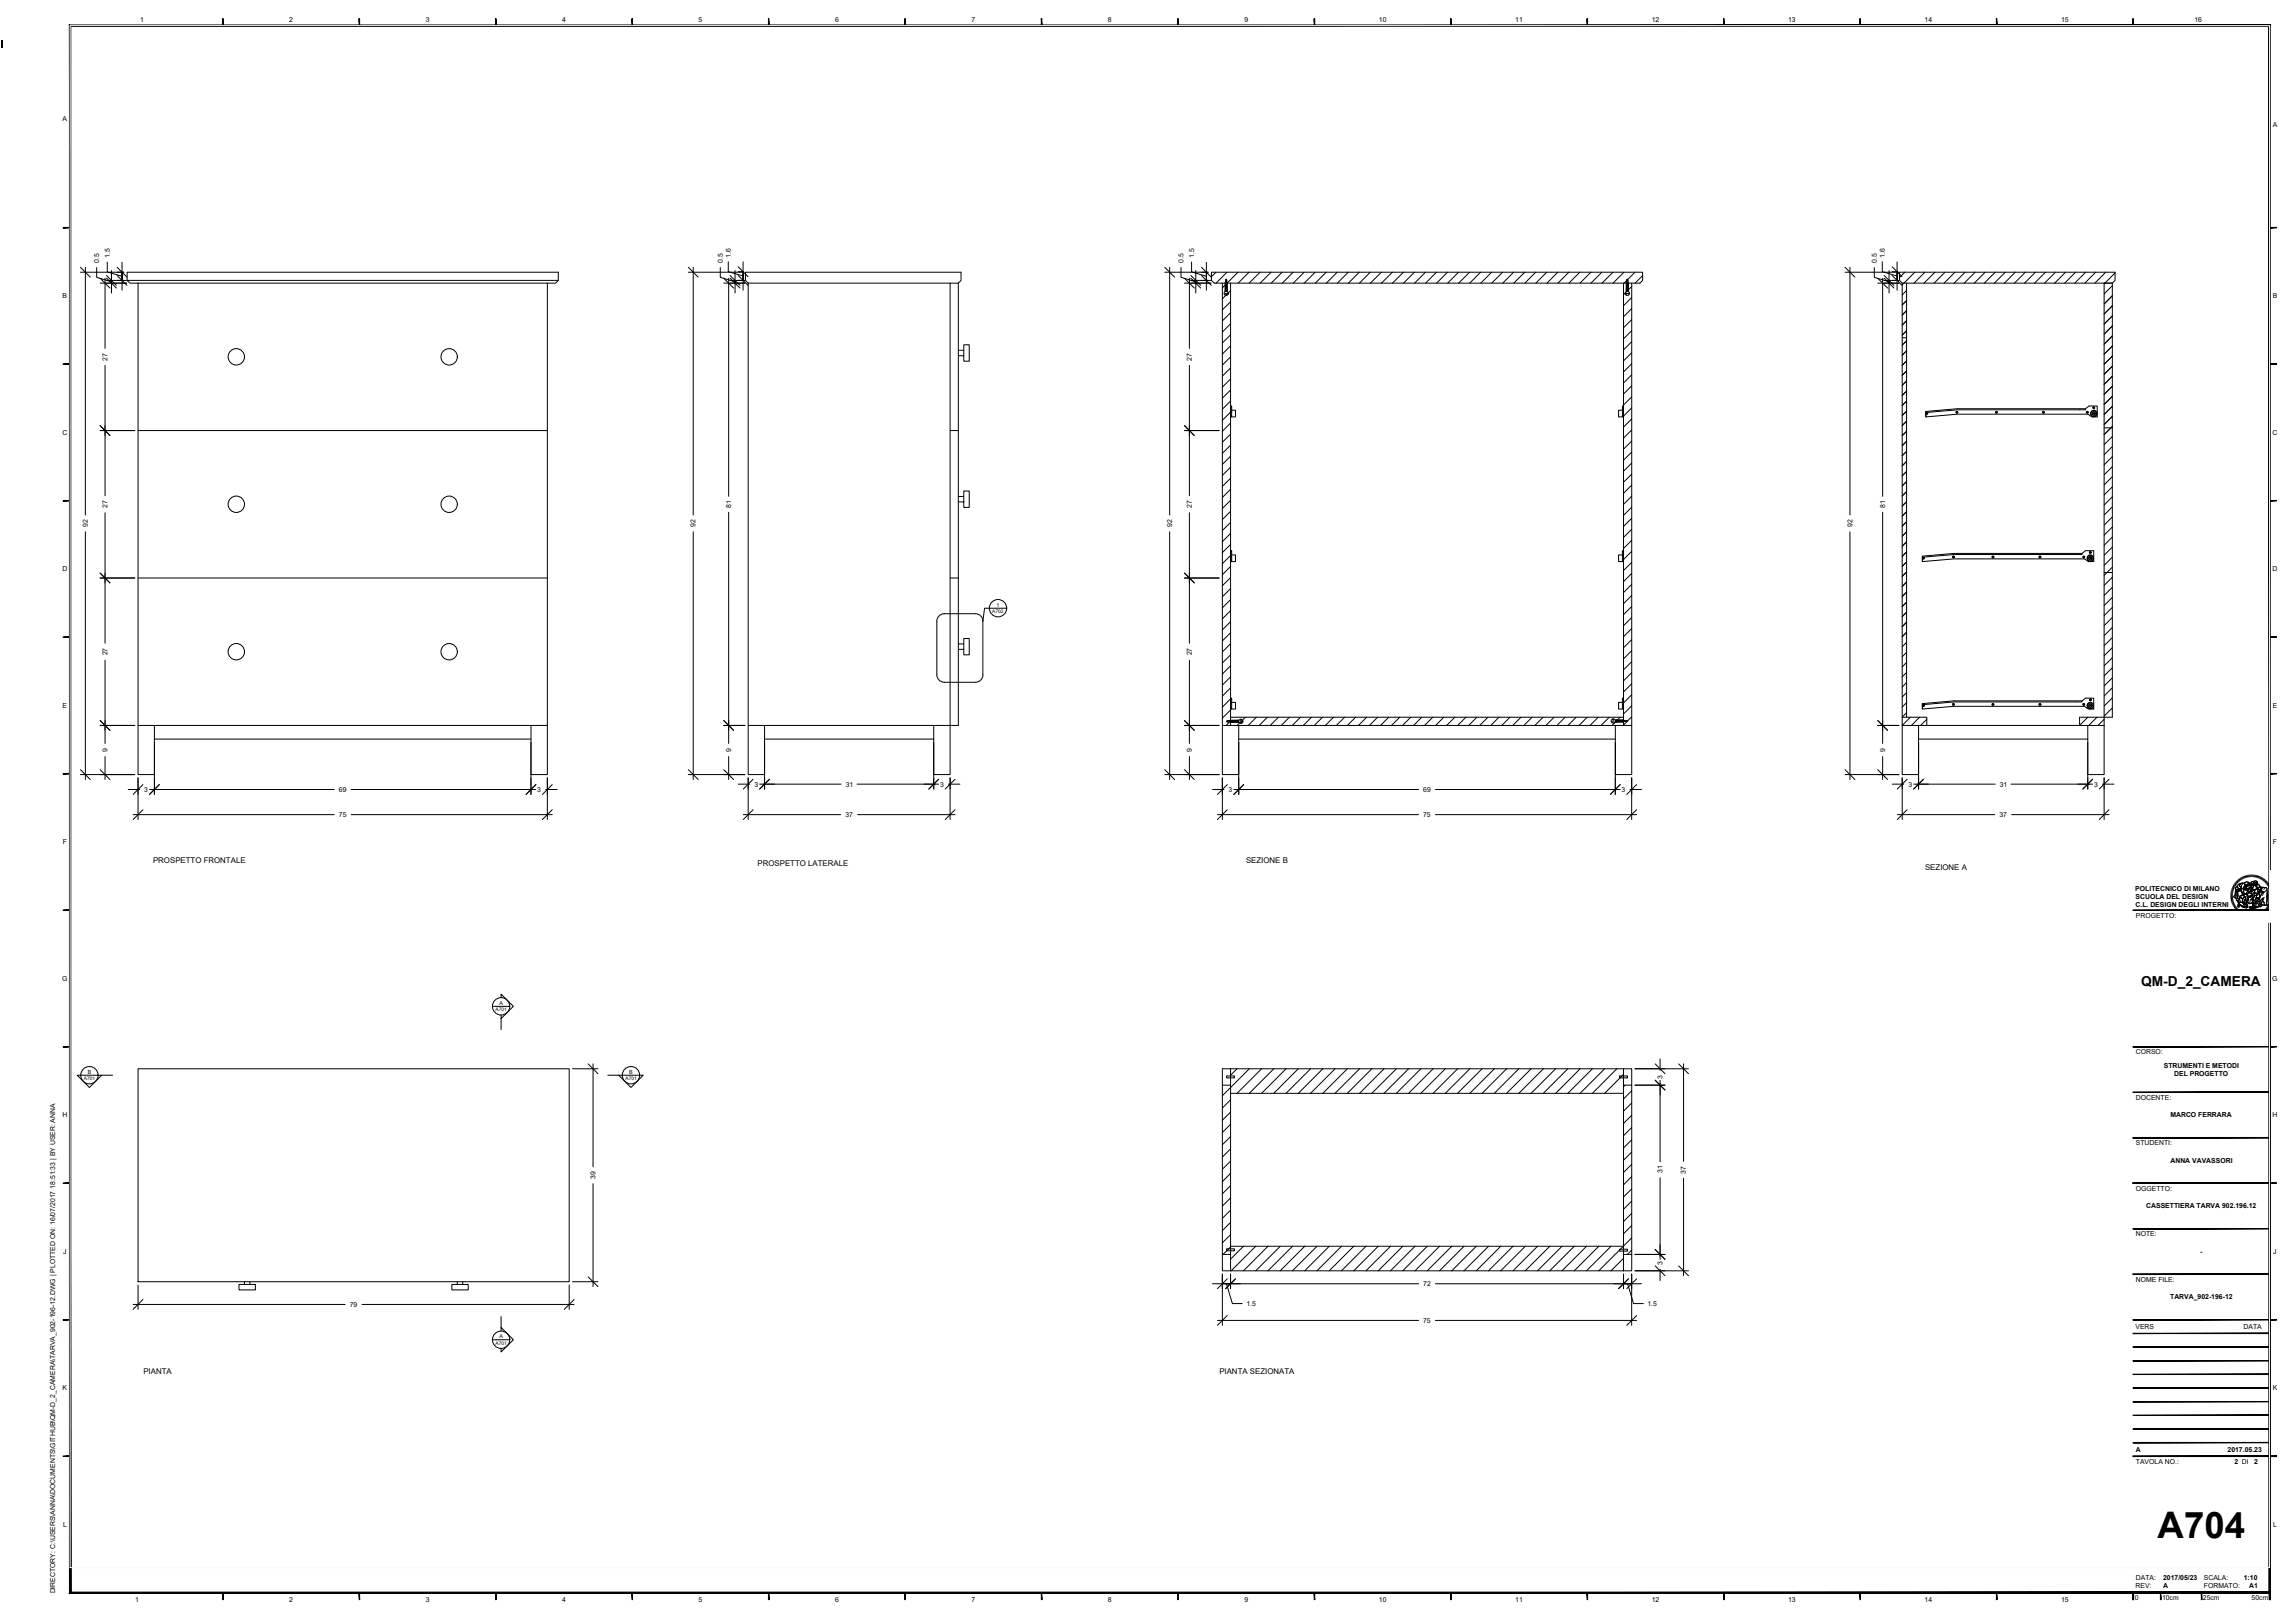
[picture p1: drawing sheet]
<svg xmlns="http://www.w3.org/2000/svg" width="841mm" height="594mm" viewBox="0 0 841 594" stroke-linecap="round" stroke-linejoin="round" font-family="sans-serif">
<defs><g id="words">
<text font-size="13.4" x="790.7" y="563.2">A704</text>
<text font-size="5" x="784.7" y="361.1">QM-D_2_CAMERA</text>
<g font-size="2.9">
<text x="56.1" y="316.2">PROSPETTO FRONTALE</text>
<text x="277.6" y="317.1">PROSPETTO LATERALE</text>
<text x="456.6" y="316.2">SEZIONE B</text>
<text x="705.5" y="318.7">SEZIONE A</text>
<text x="52.5" y="503.1">PIANTA</text>
<text x="446.8" y="503.1">PIANTA SEZIONATA</text>
</g>
<g font-size="2.5">
<text x="51.3" y="8.2">1</text>
<text x="106" y="8.2">2</text>
<text x="156" y="8.2">3</text>
<text x="206" y="8.2">4</text>
<text x="256" y="8.2">5</text>
<text x="306" y="8.2">6</text>
<text x="356" y="8.2">7</text>
<text x="406" y="8.2">8</text>
<text x="456" y="8.2">9</text>
<text x="505.3" y="8.2">10</text>
<text x="555.3" y="8.2">11</text>
<text x="605.3" y="8.2">12</text>
<text x="655.3" y="8.2">13</text>
<text x="705.3" y="8.2">14</text>
<text x="755.3" y="8.2">15</text>
<text x="804.2" y="8.2">16</text>
<text x="23" y="44.3">A</text>
<text x="832.8" y="46.6">A</text>
<text x="40.2" y="94.5" transform="rotate(-90 40.2 94.5)">1.5</text>
<text x="267.8" y="94.4" transform="rotate(-90 267.8 94.4)">1.6</text>
<text x="437.6" y="94.5" transform="rotate(-90 437.6 94.5)">1.5</text>
<text x="690.7" y="94.4" transform="rotate(-90 690.7 94.4)">1.6</text>
<text x="36.3" y="96.3" transform="rotate(-90 36.3 96.3)">0.5</text>
<text x="264.8" y="96.3" transform="rotate(-90 264.8 96.3)">0.5</text>
<text x="433.7" y="96.3" transform="rotate(-90 433.7 96.3)">0.5</text>
<text x="687.7" y="96.3" transform="rotate(-90 687.7 96.3)">0.5</text>
<text x="23" y="109.3">B</text>
<text x="832.8" y="109.3">B</text>
<text x="39.4" y="132.1" transform="rotate(-90 39.4 132.1)">27</text>
<text x="436.8" y="132.1" transform="rotate(-90 436.8 132.1)">27</text>
<text x="22.9" y="159.3">C</text>
<text x="832.8" y="159.3">C</text>
<text x="267.9" y="185.9" transform="rotate(-90 267.9 185.9)">81</text>
<text x="690.8" y="185.9" transform="rotate(-90 690.8 185.9)">81</text>
<text x="39.4" y="186.1" transform="rotate(-90 39.4 186.1)">27</text>
<text x="436.8" y="186.1" transform="rotate(-90 436.8 186.1)">27</text>
<text x="32.2" y="193.1" transform="rotate(-90 32.2 193.1)">92</text>
<text x="254.9" y="193.1" transform="rotate(-90 254.9 193.1)">92</text>
<text x="429.5" y="193.1" transform="rotate(-90 429.5 193.1)">92</text>
<text x="678.8" y="193.1" transform="rotate(-90 678.8 193.1)">92</text>
<text x="22.9" y="209.3">D</text>
<text x="832.8" y="209.3">D</text>
<text x="39.4" y="240.1" transform="rotate(-90 39.4 240.1)">27</text>
<text x="436.8" y="240.1" transform="rotate(-90 436.8 240.1)">27</text>
<text x="23" y="259.3">E</text>
<text x="832.8" y="259.3">E</text>
<text x="39.4" y="275.4" transform="rotate(-90 39.4 275.4)">9</text>
<text x="267.9" y="275.4" transform="rotate(-90 267.9 275.4)">9</text>
<text x="436.7" y="275.4" transform="rotate(-90 436.7 275.4)">9</text>
<text x="690.8" y="275.4" transform="rotate(-90 690.8 275.4)">9</text>
<text x="52.9" y="290.1">3</text>
<text x="124.2" y="290.1">69</text>
<text x="196.9" y="290.1">3</text>
<text x="276.5" y="288.1">3</text>
<text x="310" y="288.1">31</text>
<text x="344.5" y="288.1">3</text>
<text x="450.3" y="290.1">3</text>
<text x="521.6" y="290.1">69</text>
<text x="594.3" y="290.1">3</text>
<text x="699.4" y="288.1">3</text>
<text x="732.8" y="288.1">31</text>
<text x="767.4" y="288.1">3</text>
<text x="124.2" y="299.3">75</text>
<text x="309.8" y="299.3">37</text>
<text x="521.5" y="299.3">75</text>
<text x="732.7" y="299.3">37</text>
<text x="23" y="309.3">F</text>
<text x="832.9" y="309.3">F</text>
<text x="782.5" y="326.3">POLITECNICO DI MILANO</text>
<text x="782.6" y="329.3">SCUOLA DEL DESIGN</text>
<text x="782.6" y="332.4">C.L. DESIGN DEGLI INTERNI</text>
<text x="782.7" y="336.2">PROGETTO:</text>
<text x="22.8" y="359.3">G</text>
<text x="832.7" y="359.3">G</text>
<text x="782.7" y="386.2">CORSO:</text>
<text x="609.2" y="395.1" transform="rotate(-90 609.2 395.1)">3</text>
<text x="793" y="391.1">STRUMENTI E METODI</text>
<text x="796.7" y="394.1">DEL PROGETTO</text>
<text x="782.7" y="402.8">DOCENTE:</text>
<text x="22.9" y="409.3">H</text>
<text x="795.4" y="409.3">MARCO FERRARA</text>
<text x="832.8" y="409.3">H</text>
<text x="782.7" y="419.5">STUDENTI:</text>
<text x="795.4" y="425.9">ANNA VAVASSORI</text>
<text x="218.2" y="431.8" transform="rotate(-90 218.2 431.8)">39</text>
<text x="609.2" y="429.7" transform="rotate(-90 609.2 429.7)">31</text>
<text x="617.8" y="429.8" transform="rotate(-90 617.8 429.8)">37</text>
<text x="782.7" y="436.2">OGGETTO:</text>
<text x="786.5" y="442.6">CASSETTIERA TARVA 902.196.12</text>
<text x="782.7" y="452.8">NOTE:</text>
<text x="23.2" y="459.3">J</text>
<text x="806.2" y="459.3">-</text>
<text x="833.1" y="459.3">J</text>
<text x="609.2" y="463.1" transform="rotate(-90 609.2 463.1)">3</text>
<text x="521.6" y="471.1">72</text>
<text x="782.7" y="469.5">NOME FILE:</text>
<text x="128.2" y="478.6">79</text>
<text x="456.8" y="478.3">1.5</text>
<text x="603.7" y="478.3">1.5</text>
<text x="795.3" y="475.7">TARVA_902-196-12</text>
<text x="521.5" y="484.5">75</text>
<text x="782.6" y="486.8">VERS</text>
<text x="822.2" y="486.8">DATA</text>
<text x="23" y="509.3">K</text>
<text x="832.8" y="509.3">K</text>
<text x="782.7" y="531.8">A</text>
<text x="816.3" y="531.8">2017.05.23</text>
<text x="782.7" y="536.3">TAVOLA NO.:</text>
<text x="818.9" y="536.3">2 DI</text>
<text x="826" y="536.3">2</text>
<text x="23.1" y="559.3">L</text>
<text x="833" y="559.3">L</text>
<text x="782.6" y="581.7">REV:</text>
<text x="782.7" y="578.8">DATA:</text>
<text x="792.7" y="581.8">A</text>
<text x="792.7" y="578.7">2017/05/23</text>
<text x="807.6" y="578.8">SCALA:</text>
<text x="807.6" y="581.8">FORMATO:</text>
<text x="822.2" y="578.7">1:10</text>
<text x="824.2" y="581.8">A1</text>
<text x="20.2" y="583.6" transform="rotate(-90 20.2 583.6)">DIRECTORY: C:\USERS\ANNA\DOCUMENTS\GITHUB\QM-D_2_CAMERA\TARVA_902-196-12.DWG | PLOTTED ON: 16/07/2017 18:51:33 | BY USER: ANNA</text>
<text x="49.5" y="586.8">1</text>
<text x="106" y="586.8">2</text>
<text x="156" y="586.8">3</text>
<text x="206" y="586.8">4</text>
<text x="256" y="586.8">5</text>
<text x="306" y="586.8">6</text>
<text x="356" y="586.8">7</text>
<text x="406" y="586.8">8</text>
<text x="456" y="586.8">9</text>
<text x="505.3" y="586.8">10</text>
<text x="555.3" y="586.8">11</text>
<text x="605.3" y="586.8">12</text>
<text x="655.3" y="586.8">13</text>
<text x="705.3" y="586.8">14</text>
<text x="755.3" y="586.8">15</text>
<text x="782.3" y="585.9">0</text>
<text x="792.3" y="585.9">10cm</text>
<text x="807.3" y="585.9">25cm</text>
<text x="825.1" y="585.9">50cm</text>
</g>
<g font-size="2">
<text x="365.1" y="222.2">1</text>
<text x="183" y="368">A</text>
<text x="32.2" y="393.2">B</text>
<text x="230.6" y="393.2">B</text>
<text x="183" y="490.1">A</text>
</g>
<g font-size="1.8">
<text x="363.6" y="224.5">A702</text>
<text x="181.6" y="370.4">A701</text>
<text x="30.7" y="395.6">A701</text>
<text x="229.2" y="395.6">A701</text>
<text x="181.6" y="492.5">A701</text>
</g>
</g></defs>
<!-- layer: arredi -->
<g fill="none" stroke="#000" stroke-width=".37">
<path d="M46.6 102.7v-3h158v3l-1 1h-3M50.6 103.7h150v162M50.6 103.7v162h150M204.6 102.7h-158l1 1h3M274.2 103.7v162h77v-162h-3v180h-6v-18M274.2 103.7l-1-1v-3h79v3l-1 1M274.2 103.7h74M351.2 130.3h2v-4h2v6h-2v-2M351.2 128.3h2M50.6 157.7h150M348.2 157.7h3M351.2 183.8h2v-4h2v6h-2v-2"/>
<path d="M351.2 181.8h2M50.6 211.7h150M348.2 211.7h3M351.2 237.8h2v-4h2v6h-2v-2M351.2 235.8h2M50.6 265.7v18h6v-18M56.6 270.7h138M194.6 265.7v18h6v-18M274.2 265.7v18h6v-18M280.2 270.7h62M447.9 265.7v18h6v-18M453.9 270.7h138.1"/>
<path d="M592 265.7v18h6v-18M703.1 265.7v18h-6v-18h74v18h-6v-18M703.1 270.7h62M50.6 391.5h158v78h-158zM451 391.5h-3.1v6M594.9 391.5h3.1v6M447.9 459.5v6h3.1M598 459.5v6h-3.1M87.6 470.4h6v2h-6zM89.6 469.5v.9M91.6 469.5v.9M165.6 470.4h6v2h-6z"/>
<path d="M167.6 469.5v.9M169.6 469.5v.9"/>
<circle cx="86.6" cy="130.7" r="3"/>
<circle cx="164.6" cy="130.7" r="3"/>
<circle cx="86.6" cy="184.7" r="3"/>
<circle cx="164.6" cy="184.7" r="3"/>
<circle cx="86.6" cy="238.7" r="3"/>
<circle cx="164.6" cy="238.7" r="3"/>
</g>
<!-- layer: sezionato -->
<g fill="none" stroke="#000" stroke-width=".37">
<path d="M445.6 99.7l-1.7 1.6M449.6 99.7l-4 4M453.7 99.7l-5.8 5.7M457.7 99.7l-4 4M461.8 99.7l-4 4M465.8 99.7l-4 4M469.8 99.7l-4 4M473.9 99.7l-4 4M477.9 99.7l-4 4M482 99.7l-4 4M486 99.7l-4 4M490 99.7l-4 4"/>
<path d="M494.1 99.7l-4 4M498.1 99.7l-4 4M502.2 99.7l-4 4M506.2 99.7l-4 4M510.3 99.7l-4 4M514.3 99.7l-4 4M518.3 99.7l-4 4M522.4 99.7l-4 4M526.4 99.7l-4 4M530.5 99.7l-4 4M534.5 99.7l-4 4M538.5 99.7l-4 4"/>
<path d="M542.6 99.7l-4 4M546.6 99.7l-4 4M550.7 99.7l-4 4M554.7 99.7l-4 4M558.7 99.7l-4 4M562.8 99.7l-4 4M566.8 99.7l-4 4M570.9 99.7l-4 4M574.9 99.7l-4 4M578.9 99.7l-4 4M583 99.7l-4 4M587 99.7l-4 4"/>
<path d="M591.1 99.7l-4 4M595.1 99.7l-4 4M599.2 99.7l-4 4M698 99.7l-1.9 1.9M701.7 99.7l-4.6 4.6M705.4 99.7l-4 4M709.1 99.7l-4 4M712.8 99.7l-4 4M716.4 99.7l-4 4M720.1 99.7l-4 4M723.8 99.7l-4 4M727.5 99.7l-4 4"/>
<path d="M731.2 99.7l-4 4M734.9 99.7l-4.1 4M738.5 99.7l-4 4M742.2 99.7l-4 4M745.9 99.7l-4 4M749.6 99.7l-4 4M753.3 99.7l-4 4M756.9 99.7l-4 4M760.6 99.7l-4 4M764.3 99.7l-4 4M768 99.7l-4 4M771.7 99.7l-4 4"/>
<path d="M775.1 100l-4 4M451 106.5l-3.1 3M451 110.5l-3.1 3M451 114.6l-3.1 2.9M451 118.6l-3.1 3M598 104.9l-3.1 3M598 109l-3.1 3M598 113l-3.1 3M598 117.1l-3.1 3M602 100.9l-2.8 2.8M698.7 110.1l-1.6 1.6M698.7 113.8l-1.6 1.6"/>
<path d="M698.7 117.5l-1.6 1.6M698.7 106.4l-1.6 1.6M774.1 104.6l-3 3.1M774.1 108.3l-3 3M774.1 112l-3 3M774.1 115.7l-3 3M774.1 119.4l-3 3M451 122.6l-3.1 3M451 126.7l-3.1 3M451 130.7l-3.1 3M451 134.8l-3.1 2.9M451 138.8l-3.1 3"/>
<path d="M598 121.1l-3.1 3M598 125.2l-3.1 3M598 129.2l-3.1 3M598 133.2l-3.1 3M598 137.3l-3.1 3M697.1 123.7h1.6M698.7 121.1l-1.6 1.6M698.7 124.8l-1.6 1.6M698.7 128.5l-1.6 1.6M698.7 132.2l-1.6 1.6M698.7 135.9l-1.6 1.6M698.7 139.5l-1.6 1.6"/>
<path d="M774.1 123.1l-3 3M774.1 126.7l-3 3M774.1 130.4l-3 3M774.1 134.1l-3 3M774.1 137.8l-3 3M451 142.8l-3.1 3M451 146.9l-3.1 3M451 150.9l-3.1 3M451 155l-3.1 3M451 159l-3.1 3M598 141.3l-3.1 3M598 145.4l-3.1 3"/>
<path d="M598 149.4l-3.1 3M598 153.4l-3.1 3M598 157.5l-3.1 3M698.7 143.2l-1.6 1.6M698.7 146.9l-1.6 1.6M698.7 150.6l-1.6 1.6M698.7 154.3l-1.6 1.6M698.7 158l-1.6 1.6M774.1 141.5l-3 3M774.1 145.1l-3 3.1M774.1 148.8l-3 3M774.1 152.5l-3 3"/>
<path d="M774.1 156.2l-3 3M774.1 159.9l-3 3M451 163l-3.1 3M451 167.1l-3.1 3M451 171.1l-3.1 3M451 175.2l-3.1 3M451 179.2l-3.1 3M598 161.5l-3.1 3M598 165.6l-3.1 3M598 169.6l-3.1 3M598 173.6l-3.1 3M598 177.7l-3.1 3"/>
<path d="M698.7 161.6l-1.6 1.6M698.7 165.3l-1.6 1.6M698.7 169l-1.6 1.6M698.7 172.7l-1.6 1.6M698.7 176.4l-1.6 1.6M774.1 178.3l-3 3M774.1 163.6l-3 3M774.1 167.2l-3 3M774.1 170.9l-3 3M774.1 174.6l-3 3M451 183.2l-3.1 3M451 187.3l-3.1 3"/>
<path d="M451 191.3l-3.1 3M451 195.4l-3.1 3M451 199.4l-3.1 3M598 181.7l-3.1 3M598 185.8l-3.1 3M598 189.8l-3.1 3M598 193.9l-3.1 2.9M598 197.9l-3.1 3M698.7 180.1l-1.6 1.5M698.7 183.7l-1.6 1.6M698.7 187.4l-1.6 1.6M698.7 191.1l-1.6 1.6"/>
<path d="M698.7 194.8l-1.6 1.6M698.7 198.5l-1.6 1.6M774.1 182l-3 3M774.1 185.6l-3 3.1M774.1 189.3l-3 3M774.1 193l-3 3M774.1 196.7l-3 3M451 203.5l-3.1 3M451 207.5l-3.1 3M451 211.5l-3.1 3M451 215.6l-3.1 3M451 219.6l-3.1 3"/>
<path d="M598 201.9l-3.1 3M598 206l-3.1 3M598 210l-3.1 3M598 214.1l-3.1 3M598 218.1l-3.1 3M698.7 202.1l-1.6 1.6M698.7 205.8l-1.6 1.6M698.7 209.5l-1.6 1.6M698.7 213.2l-1.6 1.6M698.7 216.9l-1.6 1.6M774.1 218.8l-3 3M774.1 200.4l-3 3"/>
<path d="M774.1 204.1l-3 3M774.1 207.7l-3 3M774.1 211.4l-3 3M774.1 215.1l-3 3M451 223.7l-3.1 3M451 227.7l-3.1 3M451 231.7l-3.1 3M451 235.8l-3.1 3M451 239.8l-3.1 3M598 222.1l-3.1 3M598 226.2l-3.1 3M598 230.2l-3.1 3"/>
<path d="M598 234.3l-3.1 3M598 238.3l-3.1 3M698.7 220.6l-1.6 1.6M698.7 224.2l-1.6 1.6M698.7 227.9l-1.6 1.6M698.7 231.6l-1.6 1.6M698.7 235.3l-1.6 1.6M698.7 239l-1.6 1.6M774.1 222.5l-3 3M774.1 226.2l-3 2.9M774.1 229.8l-3 3M774.1 233.5l-3 3"/>
<path d="M774.1 237.2l-3 3M451 243.9l-3.1 3M451 247.9l-3.1 3M451 251.9l-3.1 3M451 256l-3.1 3M598 242.3l-3.1 3M598 246.4l-3.1 3M598 250.4l-3.1 3M598 254.5l-3.1 3M598 258.5l-3.1 3M698.7 242.6l-1.6 1.6M698.7 246.3l-1.6 1.6"/>
<path d="M698.7 250l-1.6 1.6M698.7 253.7l-1.6 1.6M698.7 257.4l-1.6 1.6M774.1 240.9l-3 3M774.1 244.6l-3 3M774.1 248.2l-3 3M774.1 251.9l-3 3M774.1 255.6l-3 3M774.1 259.3l-3 3M447.9 265.7h3.1M451 260l-3.1 3M451 264.1l-1.7 1.6"/>
<path d="M456.4 262.7l-3 3M460.4 262.7l-3 3M464.4 262.7l-3 3M468.5 262.7l-3 3M472.5 262.7l-3 3M476.6 262.7l-3 3M480.6 262.7l-3 3M484.6 262.7l-3 3M488.7 262.7l-3 3M492.7 262.7l-3 3M496.8 262.7l-3 3M500.8 262.7l-3 3"/>
<path d="M504.9 262.7l-3 3M508.9 262.7l-3 3M512.9 262.7l-3 3M517 262.7l-3 3M521 262.7l-3 3M525.1 262.7l-3 3M529.1 262.7l-3 3M533.1 262.7l-3 3M537.2 262.7l-3 3M541.2 262.7l-3 3M545.3 262.7l-3 3M549.3 262.7l-3 3"/>
<path d="M553.3 262.7l-2.9 3M557.4 262.7l-3 3M561.4 262.7l-3 3M565.5 262.7l-3 3M569.5 262.7l-3 3M573.5 262.7l-2.9 3M577.6 262.7l-3 3M581.6 262.7l-3 3M585.7 262.7l-3 3M589.7 262.7l-3 3M593.8 262.7l-3 3M598 262.5l-3.2 3.2"/>
<path d="M698.7 261.1l-1.6 1.6M700.1 262.7l-3 3M703.5 262.7l-3 3M706.1 263.5l-2.3 2.2M765.1 262.7l-3 3M768.5 262.7l-3 3M771.1 263.5l-2.3 2.2M453.3 391.5l-2.3 2.3M457.8 391.5l-9.9 9.8M462.3 391.5l-9 8.9M466.8 391.5l-9 8.9M471.3 391.5l-9 8.9"/>
<path d="M475.8 391.5l-9 8.9M480.3 391.5l-9 8.9M484.8 391.5l-9 8.9M489.3 391.5l-9 8.9M493.8 391.5l-9.1 8.9M498.2 391.5l-9 8.9M502.7 391.5l-9 8.9M507.2 391.5l-9 8.9M511.7 391.5l-9 8.9M516.2 391.5l-9 8.9M520.7 391.5l-9 8.9M525.2 391.5l-9 8.9"/>
<path d="M529.7 391.5l-9 8.9M534.2 391.5l-9 8.9M538.6 391.5l-9 8.9M543.1 391.5l-9 8.9M547.6 391.5l-9 8.9M552.1 391.5l-9 8.9M556.6 391.5l-9 8.9M561.1 391.5l-9 8.9M565.6 391.5l-9 8.9M570.1 391.5l-9 8.9M574.6 391.5l-9 8.9M579.1 391.5l-9 8.9"/>
<path d="M583.6 391.5l-9.1 8.9M588 391.5l-9 8.9M592.5 391.5l-9 8.9M594.9 393.5l-6.9 6.9M595.5 397.5l-.6 .5M598 399.5l-3.1 3M451 402.8l-3.1 3M451 407.3l-3.1 3M451 411.8l-3.1 3M451 416.3l-3.1 3M598 404l-3.1 3M598 408.5l-3.1 3"/>
<path d="M598 413l-3.1 3M598 417.5l-3.1 3M451 420.8l-3.1 3M451 425.3l-3.1 3M451 429.8l-3.1 3M451 434.3l-3.1 2.9M451 438.7l-3.1 3M598 422l-3.1 2.9M598 426.4l-3.1 3M598 430.9l-3.1 3M598 435.4l-3.1 3M598 439.9l-3.1 3"/>
<path d="M451 443.2l-3.1 3M451 447.7l-3.1 3M451 452.2l-3.1 3M451 456.7l-2.8 2.8M455.7 456.5l-4.7 4.7M460.2 456.5l-9 9M464.7 456.5l-9 9M469.2 456.5l-9 9M473.6 456.5l-9 9M478.1 456.5l-9 9M482.6 456.5l-9 9M487.1 456.5l-9 9"/>
<path d="M491.6 456.5l-9 9M496.1 456.5l-9 9M500.6 456.5l-9 9M505.1 456.5l-9 9M509.6 456.5l-9 9M514.1 456.5l-9 9M518.5 456.5l-8.9 9M523 456.5l-9 9M527.5 456.5l-9 9M532 456.5l-9 9M536.5 456.5l-9 9M541 456.5l-9 9"/>
<path d="M545.5 456.5l-9 9M550 456.5l-9 9M554.5 456.5l-9 9M559 456.5l-9 9M563.5 456.5l-9.1 9M567.9 456.5l-9 9M572.4 456.5l-9 9M576.9 456.5l-9 9M581.4 456.5l-9 9M585.9 456.5l-9 9M590.4 456.5l-9 9M594.9 456.5l-9 9"/>
<path d="M598 444.4l-3.1 3M598 448.9l-3.1 3M598 453.4l-3.1 3M598 457.9l-1.6 1.6M594.9 460.9l-4.5 4.6M594.9 465.4v.1"/>
</g>
<!-- layer: Struttura -->
<g fill="none" stroke="#000" stroke-width=".37">
<path d="M443.9 99.7h158.1v3l-1.1 1h-155.9l-1.1-1zM696.1 99.7h79v3l-1 1h-77l-1-1zM447.9 103.7v162M448.9 103.7v3.1M449.8 103.7v3.1M449.8 107.5l.3 .2M450.1 107.5h-1.2v.6M451 103.7v162h143.9M594.9 103.7v162h3.1v-162M595.9 103.7v3.1M596.8 103.7v3.1M596.8 107.5l.3 .2"/>
<path d="M597.1 107.5h-1.2v.6M697.1 103.7v162M698.7 103.7v159M771.1 156.7h3v-53h-3v162M774.1 156.7v53h-3M774.1 209.7v53h-12v3M451 262.7h143.9M451 263.8h3.1M451 264.6h3.1M454.7 263.4v1.2h.6M454.9 263.5l-.2 .3M591 263.3l.1 .3"/>
<path d="M591.1 263.3v1.2h-.5M591.8 263.7h3.1v.8h-3.1M697.1 262.7h9v3M451 397.5h-3.1v62h3.1M451 391.5h143.9v74h-143.9zM594.9 397.5h3.1v62h-3.1M451 400.4h143.9M451 456.5h143.9"/>
<circle cx="449.3" cy="107.5" r=".77"/>
<circle cx="596.4" cy="107.5" r=".77"/>
<circle cx="454.7" cy="264.2" r=".77"/>
<circle cx="591.2" cy="264.1" r=".77"/>
</g>
<!-- layer: giunzioni -->
<g fill="none" stroke="#000" stroke-width=".37">
<path d="M449.1 103.9h.1M449.1 106h.1M449.1 103.9v2.1M449.1 103.2l.5 .1M449.1 103.5l.5 .1M449.1 103.3l.5 .2M449.1 102.6l.5 .1M449.1 102.8l.5 .1M449.1 102.9l.5 .1M449.1 103l.5 .2M449.1 102.5l.5 .1M449.1 103.9l-.2-.2h.9l-.2 2.3"/>
<path d="M449.1 103.9l.1 .1M449.2 104.1v1.8M449.2 105.9l-.1 .1M449.2 103.7v-1.4h.3v1.4M449.2 105.9l.1 .1M449.2 106.3v.4M449.3 103.9h.1M449.3 106h.1M449.3 103.9l-.1 .1M449.3 103.9v2.1M449.5 106.3v.4M449.5 105.9l.1 .1"/>
<path d="M449.6 103.9l-.1 .1M449.6 106l.2 .3h-.9l.2-.3M596.1 103.9h.1M596.1 106h.1M596.1 103.9v2.1M596.1 103.2l.5 .1M596.1 103.5l.5 .1M596.1 103.3l.5 .2M596.1 102.6l.5 .1M596.1 102.8l.5 .1M596.1 102.9l.5 .1M596.1 103l.5 .2"/>
<path d="M596.1 102.5l.5 .1M596.1 103.9l.1 .1M596.1 103.9l-.2-.2h.9l-.2 2.3M596.2 105.9l-.1 .1M596.2 103.7v-1.4h.3v1.4M596.2 106.3v.4M596.3 103.9h.1M596.3 106h.1M596.4 103.9v2.1M596.4 103.9l.1 .1M596.5 104.1v1.8M596.5 106.3v.4"/>
<path d="M596.5 105.9l-.1 .1M596.5 105.9l.1 .1M596.6 103.9l-.1 .1M596.6 106l.2 .3h-.9l.2-.3M451 148.7h.4v4h-.4zM451.4 150.2h1.4v2.5h-1.4M594.5 148.7h.4v4h-.4zM594.5 150.2h-1.4v2.5h1.4M705.7 150.7l11.6-1h47l1.2-1h3v4h-2l-1.3-1h-47.9l-11.6 1zM705.7 150.7v2M764.3 149.7v.4h-47l-11.6 1M451 201.7h.4v4h-.4z"/>
<path d="M451.4 203.2h1.4v2.5h-1.4M594.5 201.7h.4v4h-.4zM594.5 203.2h-1.4v2.5h1.4M704.5 203.7l11.6-1h46.9l1.3-1h3v4h-2l-1.4-1h-47.8l-11.6 1zM704.5 203.7v2M763 202.7v.4h-46.9l-11.6 1M451 255.7h.4v4h-.4zM451.4 257.2h1.4v2.5h-1.4M594.5 255.7h.4v4h-.4zM594.5 257.2h-1.4v2.5h1.4M704.5 257.7l11.6-1h46.9l1.3-1h3v4h-2l-1.4-1h-47.8l-11.6 1zM704.5 257.7v2"/>
<path d="M763 256.7v.4h-46.9l-11.6 1M449.8 264l-.1 .4M450 264l-.1 .4M450.1 264l-.1 .4M450.3 264l-.2 .4M450.4 264l-.1 .4M450.6 264l-.2 .4M450.7 264l-.1 .4M450.9 264l-.2 .4M451 264.1h-1.5v.2h1.5M451.2 264.2h2.1M451.2 264.2h.1"/>
<path d="M451.2 264.4h.1M451.2 264.4h2.1M451.2 264h2.1M451.2 264l-.2-.2v.8l.2-.2M451.2 264h.1M451.3 264.1h1.9M451.3 264h1.9M451.3 264.1l-.1 .1M451.3 264.4h-.1M453.2 264.1l.1 .1M453.2 264.4h.1M453.3 264h-.1"/>
<path d="M453.3 264.2h.1M453.3 264.4h.1M453.3 264l.2-.2v.8l-.2-.2M453.5 264.1h.4M453.5 264.3h.4M591.9 264h.5M591.9 264.2h.5M592.6 264.1l.1 .1M592.6 264.1h.1M592.6 264.3h.1M592.6 263.8l2 .1M592.6 264.3h2.1"/>
<path d="M592.6 263.8l-.2-.1v.8l.2-.2M592.6 263.8l.1 .1M592.7 263.9h1.9M592.7 264.2h1.9M592.7 263.9l-.1 .2M592.7 264.2l-.1 .1M594.6 263.9v.3M594.6 264.2l.1 .1M594.7 264.1h.1M594.7 264.3h.1M594.7 263.8l.3-.1-.1 .8-.2-.2M594.9 263.9h1.5v.3h-1.5"/>
<path d="M595 263.8l.2 .5M595.2 263.8l.1 .5M595.3 263.8l.2 .5M595.5 263.8l.1 .5M595.6 263.8l.2 .5M595.8 263.8l.1 .5M595.9 263.8l.1 .5M596.1 263.8l.1 .5M449.6 394.1h2.7l.1 .5-2.8 .2zM452.4 394.2v.4M593.6 394.1h2.7l.1 .5-2.8 .2zM596.4 394.2v.4"/>
<path d="M449.6 457.4h2.7l.1 .6-2.8 .1zM452.4 457.6v.4M593.6 457.5h2.7l.1 .6-2.8 .1zM596.4 457.7v.4"/>
<circle cx="706.1" cy="151.4" r=".33"/>
<circle cx="706.1" cy="151.4" r=".28"/>
<circle cx="717.1" cy="151" r=".33"/>
<circle cx="717.1" cy="151" r=".28"/>
<circle cx="731.6" cy="151" r=".33"/>
<circle cx="731.6" cy="151" r=".28"/>
<circle cx="748.8" cy="151" r=".33"/>
<circle cx="764.9" cy="151" r=".33"/>
<circle cx="764.9" cy="151" r=".28"/>
<circle cx="767.3" cy="149.3" r=".33"/>
<circle cx="767.3" cy="149.3" r=".28"/>
<circle cx="767.3" cy="151.4" r="1.2"/>
<circle cx="767.3" cy="151.4" r="1.05"/>
<circle cx="767.3" cy="151.4" r=".64"/>
<circle cx="767.3" cy="151.4" r=".58"/>
<circle cx="767.3" cy="151.4" r=".19"/>
<circle cx="704.8" cy="204.4" r=".33"/>
<circle cx="704.8" cy="204.4" r=".28"/>
<circle cx="715.8" cy="204" r=".33"/>
<circle cx="715.8" cy="204" r=".28"/>
<circle cx="730.3" cy="204" r=".33"/>
<circle cx="730.3" cy="204" r=".28"/>
<circle cx="747.5" cy="204" r=".33"/>
<circle cx="747.5" cy="204" r=".28"/>
<circle cx="763.6" cy="204" r=".33"/>
<circle cx="763.6" cy="204" r=".28"/>
<circle cx="766" cy="202.3" r=".33"/>
<circle cx="766" cy="202.3" r=".28"/>
<circle cx="766" cy="204.4" r="1.2"/>
<circle cx="766" cy="204.4" r="1.05"/>
<circle cx="766" cy="204.4" r=".64"/>
<circle cx="766" cy="204.4" r=".58"/>
<circle cx="766" cy="204.4" r=".19"/>
<circle cx="704.8" cy="258.4" r=".33"/>
<circle cx="704.8" cy="258.4" r=".28"/>
<circle cx="715.8" cy="258" r=".33"/>
<circle cx="715.8" cy="258" r=".28"/>
<circle cx="730.3" cy="258" r=".33"/>
<circle cx="730.3" cy="258" r=".28"/>
<circle cx="747.5" cy="258" r=".33"/>
<circle cx="747.5" cy="258" r=".28"/>
<circle cx="763.6" cy="258" r=".33"/>
<circle cx="763.6" cy="258" r=".28"/>
<circle cx="766" cy="256.3" r=".33"/>
<circle cx="766" cy="256.3" r=".28"/>
<circle cx="766" cy="258.4" r="1.2"/>
<circle cx="766" cy="258.4" r="1.05"/>
<circle cx="766" cy="258.4" r=".64"/>
<circle cx="766" cy="258.4" r=".58"/>
<circle cx="766" cy="258.4" r=".19"/>
</g>
<!-- layer: G-ANNO-TTLB -->
<g fill="#000" stroke="#000" stroke-width=".37">
<path d="M.7 14.9l.1 2.5zM.7 14.9l.1 2.5z"/>
<path d="M25.4 9.1l.5 574v-573.5zM25.4 9.1l.5 574-.5 .5zM25.9 583.1l-.5 .5 806-.5zM25.4 583.6l806-.5 .5 .5zM831.4 9.6v573.5l.5 .5zM831.9 9.1v574.5l-.5-574zM25.9 9.6h805.5l.5-.5zM25.4 9.1h806.5l-806 .5z"/>
<path d="M81.6 6.9l.2 2.5zM81.6 6.9l.2 2.5z"/>
<path d="M131.6 6.9l.2 2.5zM131.6 6.9l.2 2.5z"/>
<path d="M181.6 6.9l.2 2.5zM181.6 6.9l.2 2.5z"/>
<path d="M231.6 6.9l.2 2.5zM231.6 6.9l.2 2.5z"/>
<path d="M281.6 6.9l.2 2.5zM281.6 6.9l.2 2.5z"/>
<path d="M331.6 6.9l.2 2.5zM331.6 6.9l.2 2.5z"/>
<path d="M381.6 6.9l.2 2.5zM381.6 6.9l.2 2.5z"/>
<path d="M431.6 6.9l.2 2.5zM431.6 6.9l.2 2.5z"/>
<path d="M481.6 6.9l.2 2.5zM481.6 6.9l.2 2.5z"/>
<path d="M531.6 6.9l.2 2.5zM531.6 6.9l.2 2.5z"/>
<path d="M581.6 6.9l.2 2.5zM581.6 6.9l.2 2.5z"/>
<path d="M631.6 6.9l.2 2.5zM631.6 6.9l.2 2.5z"/>
<path d="M681.6 6.9l.2 2.5zM681.6 6.9l.2 2.5z"/>
<path d="M731.6 6.9l.2 2.5zM731.6 6.9l.2 2.5z"/>
<path d="M781.6 6.9l.2 2.5zM781.6 6.9l.2 2.5z"/>
<path d="M23.2 83.5l2.5-.2zM23.2 83.3h2.5z"/>
<path d="M831.7 83.5l2.5-.2zM831.7 83.3h2.5z"/>
<path d="M23.2 133.5l2.5-.2zM23.2 133.3h2.5z"/>
<path d="M831.7 133.5l2.5-.2zM831.7 133.3h2.5z"/>
<path d="M23.2 183.5l2.5-.2zM23.2 183.3h2.5z"/>
<path d="M831.7 183.5l2.5-.2zM831.7 183.3h2.5z"/>
<path d="M23.2 233.5l2.5-.2zM23.2 233.3h2.5z"/>
<path d="M831.7 233.5l2.5-.2zM831.7 233.3h2.5z"/>
<path d="M23.2 283.5l2.5-.2zM23.2 283.3h2.5z"/>
<path d="M831.7 283.5l2.5-.2zM831.7 283.3h2.5z"/>
<path d="M23.2 333.5h2.5v-.2zM23.2 333.3h2.5l-2.5 .2z"/>
<path d="M781.7 333.5h50v-.2zM781.7 333.3h50l-50 .2z"/>
<path d="M831.7 333.5h2.5v-.2zM831.7 333.3h2.5l-2.5 .2z"/>
<path d="M23.2 383.5l2.5-.2zM23.2 383.3h2.5z"/>
<path d="M781.7 383.5l50-.2zM781.7 383.3h50z"/>
<path d="M831.7 383.5l2.5-.2zM831.7 383.3h2.5z"/>
<path d="M781.7 416.6h50zM781.7 416.8l50-.2z"/>
<path d="M781.7 400.1l50-.1zM781.7 400h50z"/>
<path d="M781.7 416.8l50-.2zM781.7 416.6h50z"/>
<path d="M23.2 433.5l2.5-.2zM23.2 433.3h2.5z"/>
<path d="M781.7 433.3h50zM781.7 433.5l50-.2z"/>
<path d="M781.7 433.3h50zM781.7 433.5l50-.2z"/>
<path d="M781.7 433.3h50zM781.7 433.5l50-.2z"/>
<path d="M781.7 433.3h50zM781.7 433.5l50-.2z"/>
<path d="M831.7 433.5l2.5-.2zM831.7 433.3h2.5z"/>
<path d="M781.7 450h50zM781.7 450.1l50-.1z"/>
<path d="M781.7 466.6h50zM781.7 466.8l50-.2z"/>
<path d="M781.7 466.6h50zM781.7 466.8l50-.2z"/>
<path d="M23.2 483.5l2.5-.2zM23.2 483.3h2.5z"/>
<path d="M781.7 498.3h50zM781.7 498.4l50-.1z"/>
<path d="M781.7 493.3h50zM781.7 493.4l50-.1z"/>
<path d="M781.7 488.3h50zM781.7 488.4l50-.1z"/>
<path d="M781.7 483.3h50zM781.7 483.5l50-.2z"/>
<path d="M831.7 483.5l2.5-.2zM831.7 483.3h2.5z"/>
<path d="M831.7 483.5l2.5-.2zM831.7 483.3h2.5z"/>
<path d="M781.7 518.3h50zM781.7 518.4l50-.1z"/>
<path d="M781.7 513.3h50zM781.7 513.4l50-.1z"/>
<path d="M781.7 508.3h50zM781.7 508.4l50-.1z"/>
<path d="M781.7 503.3h50zM781.7 503.4l50-.1z"/>
<path d="M23.2 533.5l2.5-.2zM23.2 533.3h2.5z"/>
<path d="M781.7 533.3h50zM781.7 533.5l50-.2z"/>
<path d="M781.7 533.3h50zM781.7 533.5l50-.2z"/>
<path d="M781.7 528.3h50zM781.7 528.4l50-.1z"/>
<path d="M781.7 523.3h50zM781.7 523.4l50-.1z"/>
<path d="M831.7 533.5l2.5-.2zM831.7 533.3h2.5z"/>
<path d="M831.7 533.5l2.5-.2zM831.7 533.3h2.5z"/>
<path d="M831.7 533.5l2.5-.2zM831.7 533.3h2.5z"/>
<path d="M831.7 533.5l2.5-.2zM831.7 533.3h2.5z"/>
<path d="M81.6 583.4l.2 2.5zM81.6 583.4l.2 2.5z"/>
<path d="M131.6 583.4l.2 2.5zM131.6 583.4l.2 2.5z"/>
<path d="M181.6 583.4l.2 2.5zM181.6 583.4l.2 2.5z"/>
<path d="M231.6 583.4l.2 2.5zM231.6 583.4l.2 2.5z"/>
<path d="M281.6 583.4l.2 2.5zM281.6 583.4l.2 2.5z"/>
<path d="M331.6 583.4l.2 2.5zM331.6 583.4l.2 2.5z"/>
<path d="M381.6 583.4l.2 2.5zM381.6 583.4l.2 2.5z"/>
<path d="M431.6 583.4l.2 2.5zM431.6 583.4l.2 2.5z"/>
<path d="M481.6 583.4l.2 2.5zM481.6 583.4l.2 2.5z"/>
<path d="M531.6 583.4l.2 2.5zM531.6 583.4l.2 2.5z"/>
<path d="M581.6 583.4l.2 2.5zM581.6 583.4l.2 2.5z"/>
<path d="M631.6 583.4l.2 2.5zM631.6 583.4l.2 2.5z"/>
<path d="M681.6 583.4l.2 2.5zM681.6 583.4l.2 2.5z"/>
<path d="M717.2 583.3h60zM717.2 583.5l60-.2z"/>
<path d="M731.6 583.4l.2 2.5zM731.6 583.4l.2 2.5z"/>
<path d="M781.7 583.4l.2 2.5zM781.7 583.4l.2 2.5z"/>
<path d="M781.6 583.4l.2 2.5zM781.6 583.4l.2 2.5z"/>
<path d="M791.7 583.4l.2 2.5zM791.7 583.4l.2 2.5z"/>
<path d="M806.7 583.4l.2 2.5zM806.7 583.4l.2 2.5z"/>
<path d="M831.5 583.4l.5 2.5v-2.5zM831.5 583.4l.5 2.5h-.5z"/>
</g>
<!-- layer: G-ANNO-LOGO -->
<g fill="none" stroke="#000" stroke-width=".37">
<path d="M817.5 328.1h.6M817.5 327.7h.7M817.5 327.3l.7 .1M817.5 327l.7 .1M817.6 326.6l.7 .2M817.7 326.3l.6 .1M817.8 325.9l.6 .2M817.9 325.6l.6 .2M818 325.3l.6 .2M818.1 324.9l.7 .3M818.1 328.4h-.6M818.2 328.7l-.7 .1"/>
<path d="M818.2 329l-.7 .1M818.3 329.3l-.7 .2M818.3 324.6l.6 .3M818.3 329.7l-.6 .1M818.4 330l-.7 .2M818.5 324.3l.6 .3M818.5 330.3l-.6 .2M818.6 330.6l-.6 .3M818.6 324l.6 .4M818.7 330.9l-.6 .3M818.8 323.7l.6 .4M818.9 331.2l-.6 .3"/>
<path d="M819 331.5l-.6 .3M819.1 323.4l.5 .4M819.2 331.8l-.6 .3M819.3 323.1l.5 .5M819.4 325.7l.6 .1a.84 .84 0 0 0 1.3-.2v.5a1.64 1.64 0 0 1-2-.3zM819.4 325.7v.4M819.4 332l-.6 .4M819.5 322.9l.5 .4M819.5 326.2l-.7 2.6 .4 .1M819.6 332.3l-.6 .4M819.7 324.6l.3-.1 .1 .8 1.1 .4-.5 .3-1-.2a.51 .51 0 0 1-.5-.4 .51 .51 0 0 1 .3-.6zM819.8 322.6l.4 .5"/>
<path d="M819.8 332.6l-.6 .4M819.8 326.2l.4 .1-.3 2.8a.43 .43 0 0 1-.6-.2 .43 .43 0 0 1 .1-.5l.1-1.5zM819.8 326.2l-.3 .5-.3 2.2 .7 .2M820 324.4l-.6 .6a.44 .44 0 0 0-.2 .5 .44 .44 0 0 0 .5 .3l1 .2 .6-.4M820 332.8l-.5 .5M820 322.4l.5 .5M820 329.8v.1a1.17 1.17 0 0 0 1.6 .6l.2-.2M820.1 324.2l.6-.6 1.3-.1a.81 .81 0 0 0-1 .3 .81 .81 0 0 0 .1 1.1h.2v.7l-1.1-.3-.3-.3zM820.2 330.2l.6 .3 1-.2 .4 1 .2-.2 .3 .4-.2-.5 .3 .4-.1-.5 .4 .2-.8-.7 .3-.8 .4 .2 .3 1a.79 .79 0 0 1 0 1 .79 .79 0 0 1-.9 .2l-1.6-.8-.6-.6zM820.2 330.2v.5l.8 .7 1.9 .9M820.2 333l-.5 .5M820.2 326.3l1.2-.1 .6 1.2-.1 .5-.4 .1a.51 .51 0 0 0-.7 .1 .51 .51 0 0 0 .1 .7l-.4 .5-.5-.4z"/>
<path d="M820.2 326.3l-.2 .6 .1 2.2M820.3 322.1l.4 .6M820.3 330.8l2 1.2a.82 .82 0 0 0 1.2-.6v.1a.71 .71 0 0 1-.1 1 .71 .71 0 0 1-1-.1l-1.1-.6a.39 .39 0 0 0-.5-.3 .39 .39 0 0 0-.2 .5l-.4 .2-.2-.4zM820.3 330.9l-.3 .9 .3 .4 .3-.2-.2-.1a.51 .51 0 0 1 .4-.4 .51 .51 0 0 1 .5 .3l1.1 .6a.71 .71 0 0 0 1 .1 .71 .71 0 0 0 .1-1M820.4 333.3l-.4 .5M820.5 329.3l-.2-.2a.48 .48 0 0 0-.7 .2 .48 .48 0 0 0 .2 .7l.2-.2a.66 .66 0 0 1 .7-.2 .66 .66 0 0 1 .5 .5M820.6 321.9l.4 .6M820.7 333.5l-.4 .5M820.7 329l.4-.3 .8 .6-.1 1a1.19 1.19 0 0 1-1.8-.5l.7-.2zM820.7 328.3l1.2-.4 .4 .1 .1-.4 .5-.1 .8 .6a.99 .99 0 0 1 .1 1.2 .99 .99 0 0 1-1.2 .4l.1-.2a.47 .47 0 0 0 .1-.8 .47 .47 0 0 0-.8 .2l-.2 .4-.7-.6a.29 .29 0 0 1-.4 0 .29 .29 0 0 1 0-.4zM820.9 321.7l.3 .6M820.9 333.7l-.4 .5"/>
<path d="M821 323.8a.87 .87 0 0 1 1.2-.3 .87 .87 0 0 1 .2 1.3l-.4 .7 .2 .6a1.1 1.1 0 0 0 .7 1.4l-.5 .1-.1 .4-.4-.1 .1-.5-.6-1.2-.1-1.3a.61 .61 0 0 1-.5-.4 .61 .61 0 0 1 .2-.7zM821.1 328.6l.7 .7M821.1 328.7l-.5 .4 .1 .5M821.2 321.5l.3 .6M821.2 333.9l-.4 .5M821.4 326.2h-2.1l-.3 1.5-.5 .7 .3 .3M821.5 334l-.4 .6M821.5 321.3l.3 .6M821.5 326.6l.2 1.4M821.7 323.8l-.4 1 .1 1.4 .7 1.8 .7-.6a2.04 2.04 0 0 1-.1-3.2l-.5-.7-1.6 .2-.6 .6-.1 .7 1.3 .6M821.8 334.2l-.4 .6M821.8 321.2l.3 .6"/>
<path d="M821.9 327.9l-.4 .1a.51 .51 0 0 0-.7 .1 .51 .51 0 0 0 .1 .7M822 323.5a.81 .81 0 0 0-1 .3 .81 .81 0 0 0 .1 1l.2 .1M822 334.4l-.3 .6M822.1 321l.3 .7M822.2 328.7l.1-.1a.46 .46 0 0 1 .6 .2 .46 .46 0 0 1-.2 .7l-.4 .9 .8 .7-.4-.2 .1 .5-.3-.4 .1 .5-.2-.4-.2 .2-.4-.8v-1zM822.2 324.9l1-.4-.1 .5-1.1 .5zM822.2 328.7l.1-.1a.47 .47 0 0 1 .6 .2 .47 .47 0 0 1-.2 .7l-.4 .9 .8 .7-.4-.2 .1 .5-.3-.4 .1 .5-.2-.4-.2 .3-.4-.9v-1zM822.3 325.4l.7-.3 .3 .2a.33 .33 0 0 0-.4 .2 .33 .33 0 0 0 .2 .4h-.6zM822.3 325.4l.2 .5 .6 .1M822.3 334.5l-.2 .6M822.4 323.6l.8-.6 .9 .2 .3 .4-.1 .3-.5-.2-.5 .4-.6-.2M822.5 320.9l.2 .6"/>
<path d="M822.6 323.3l1-.2 .6 .2 .3 .4h-.7l-.7 .4-.7-.5zM822.6 334.6l-.2 .6M822.7 323.9l.6 .2 .6-.5 .3 .3-.6 .8-1-.1zM822.8 320.8l.2 .6M822.9 327.5l.6 .3 .4 .6 .1 .6-.4 .4M823 334.7l-.3 .7M823 325.4h.9l-.2 .2a.39 .39 0 0 1-.6 .4 .39 .39 0 0 1-.1-.6zM823 329.8l.3 1a.79 .79 0 0 1 .1 .9 .79 .79 0 0 1-.9 .3M823 325.1l.3 .2M823.1 324.8l-1.1 .7M823.1 328.4l-.7 .2M823.1 320.7l.2 .6"/>
<path d="M823.2 324.5l-.3 .5M823.3 334.8l-.2 .7M823.4 325.4a.34 .34 0 0 0-.4 .3 .34 .34 0 0 0 .4 .3 .34 .34 0 0 0 .2-.5l.3-.1-.7 .1M823.4 328.5a.7 .7 0 0 1 .2 .9 .7 .7 0 0 1-1 .3M823.5 327.7l.6-.7 1 .3 .2 .6-1.4 .4 .6 .4 .4-.2 .5-.7-.3-.5-1.1-.3-.5 .7-.2-.1 .2-1.1 .3-.2 1.3 .2 .5-.4v-.3l.6 .2 .1 1-.2 .6 .1 .4-.9 1.3h-.4l.6 .2v.4l.1-.2-.2 .5a.97 .97 0 0 1-1.2 .8l-.7-.7 .5-1.6M823.5 320.6l.1 .7M823.5 327.4l.6-.4 1 .3a.34 .34 0 0 1 .3 .3 .34 .34 0 0 1-.4 .3l-.2 .1a.6 .6 0 0 1-.7 .5 .6 .6 0 0 1-.5-.6zM823.5 330.3l.8 .7M823.6 334.9l-.2 .7M823.7 324.4l.1 .1M823.8 324l.2 .1M823.8 326.3l-.4 .6-.1 .7"/>
<path d="M823.8 329.7v1M823.8 320.5l.2 .7M823.9 324.1h-.1M823.9 335l-.1 .6M823.9 328.3l1.2-.4-.2 .6-.4 .2zM823.9 329.1l-.7 1.4M824.2 324.2l.8-.2a.33 .33 0 0 1 0 .6 .33 .33 0 0 1-.5-.3zM824.2 320.5l.1 .7M824.2 323.9l-.6 .7h-1M824.2 335l-.1 .7M824.3 332.2l2-.4 1.2 .2-2.1 .6zM824.3 332.2l1.1 .4v.3l-1.1-.4z"/>
<path d="M824.3 325h1l.3 .9-.1 .4-.5-1.3a.41 .41 0 0 0-.6 .1 .41 .41 0 0 0 .2 .6v.1a.49 .49 0 0 1-.1 .7 .49 .49 0 0 1-.7-.2zM824.5 325l.7 .1 .2 .5a.63 .63 0 0 1-.1 .7 .63 .63 0 0 1-.7 .2zM824.5 320.4l.1 .7M824.5 335v.7M824.6 324l.1-.2a.52 .52 0 0 1 .5 0 .52 .52 0 0 1 .3 .5l-.3 .1M824.6 328.5l.1 .1M824.6 329.4l-.3 1.6 1-.2M824.6 323.8a.52 .52 0 0 1 .6 0 .52 .52 0 0 1 .3 .4l-.3 .2-.2-.4h-.4zM824.7 328.2h.1M824.7 328.4l.1 .1M824.8 325.2v.1M824.9 325.2l-.2 .1"/>
<path d="M824.9 335.1l-.1 .6M824.9 320.4v.7M825 324.2h-.8l.5 .3a.29 .29 0 0 0 .5 0 .29 .29 0 0 0-.2-.5v.3M825 329.3h.3l.2-.5 .4-.2-.4 1.3v-.4zM825 326.5v.7M825.1 328l-.2 .5-.4 .2-1.2-.7M825.1 325.1l.1 .4M825.2 335.1v.6M825.2 325.2l-.2-.2a.44 .44 0 0 0-.6 .1 .44 .44 0 0 0 .2 .7 .46 .46 0 0 1 0 .6 .46 .46 0 0 1-.6 0 .46 .46 0 0 1 0-.6l.2-.7 .7-.3 .6 .5 .2 .8-.3 .2-.2-.3M825.3 320.4l-.1 .7M825.3 325.6h-.2M825.3 325.4a.42 .42 0 0 1 0 .6 .42 .42 0 0 1-.6-.1h-.1"/>
<path d="M825.3 326.2l-.7 .3M825.4 332.6l2.1-.6-.1 .3-2 .6zM825.4 332.6v.3M825.5 324.3l.1-.1 .1 .4-.2 .8M825.5 328.8h.1M825.5 329.4l-.1 .5 .2-.2M825.5 335.1l.1 .6M825.5 323.8l.2 .4M825.6 325.8l.1-1.4-.6-.7a.45 .45 0 0 1-.2-.6 .45 .45 0 0 1 .6-.2 .31 .31 0 0 1 .5 .1 .31 .31 0 0 1-.2 .4v1l.3-.5 .2 .4 .5-.2-.1 .6 .3-.1 .3 .7-1.1 .7M825.6 320.4v.7M825.7 329.1l-.2 .3v-.2M825.7 326.8l-.2 1.4"/>
<path d="M825.7 326l.4 .3M825.8 330.8l.3 1-.3-.5-.3 .7zM825.8 328l-.4 .4v.4M825.8 335l.1 .7M825.9 328.6l-.4 .2-.2 .5h-.4l.6 .2M825.9 326.9l-.4 .9M826 320.5l-.1 .6M826 322.9l-.8 .1-.3 .6M826.1 323.9l.2 .3 .5-.1M826.1 322.8l.5-.2 .6 .5-.4 1.7 .3-1.1-.3-.6-.5 .2-.5 1.1-.1-.8zM826.1 322.8l.6-.1 .5 .5-.4 1.6 .3-1.1-.3-.6-.5 .2-.5 1.1-.1-.8zM826.2 335l.1 .7"/>
<path d="M826.2 326l.7-.4 .7 .1a.68 .68 0 0 1 .8 .6 .68 .68 0 0 1-.7 .8l-.3 .3-.5 .1-.7-.7zM826.2 323.6l.3 .1M826.2 328l.9-.1-1.1 2.1v.8l-.5 .7-.2-1zM826.3 328l-1 2.5 .2 1 .4-.7 .2 1.4-.3-.9-.4 1 .1-.8M826.3 323.3l.5-.2 .3 .6-.3 .4-.6 .1zM826.3 324.1h.1M826.3 327l-.2 .5 .1 .5 1-.2 .4-.6M826.3 320.5l-.1 .7M826.3 323.7h.1M826.4 324h.1M826.5 334.9l.1 .7M826.7 320.6l-.2 .6"/>
<path d="M826.7 323.8l.2 .1M826.8 323.8l-.1 .1M826.8 328.9l.7-.1-.5 1.4 .2 .7-.3 .2-.5-.2zM826.8 334.9l.2 .6M827 324.6l.3 .7M827 327.1h.1M827 320.7l-.1 .6M827.1 325.5l1.8-.5-.7 .9zM827.1 327.9l-1.1 2.1v.9M827.1 334.8l.2 .6M827.2 327.1h-.3M827.2 323.7l1.2 1.3h-.4a.61 .61 0 0 1-.7 .3 .61 .61 0 0 1-.4-.7z"/>
<path d="M827.2 323.7l.9 1M827.2 327.4h-.1M827.4 320.8l-.2 .6M827.4 334.7l.3 .6M827.4 332v.3l-2 .6-1.1-.4v-.3l1.1 .4 2-.6-1.1-.2-2 .4M827.5 328.9l-.5 2.2-.6-.2 .3-1.9M827.7 320.9l-.2 .6M827.7 327h.3v.8a.66 .66 0 0 1 0 .9 .66 .66 0 0 1-.8 .2h-.5l.4-1zM827.7 334.6l.3 .6M827.8 326.7l-.1 .4M827.8 325.8l.5 .4M827.8 324.5l.6 .5"/>
<path d="M827.9 328.8l-1.2 .2M827.9 330.2l-.1 .2 .3 .2M828 321l-.2 .6M828 334.4l.3 .6M828.1 327l-.3 2.2a1.83 1.83 0 0 0-.1 2.1l.2 .1M828.2 329.9l1.1-1-.8 2.6a.41 .41 0 0 1-.2 .6 .41 .41 0 0 1-.5-.2 .41 .41 0 0 1 .1-.5zM828.2 325.9a1.42 1.42 0 0 1 1.3-.9 1.42 1.42 0 0 1 1.3 .7l-.6 .7a1.08 1.08 0 0 1-1 .5 1.08 1.08 0 0 1-.9-.7M828.3 326.2l-1 1.3h-.4l-.6-.5v-.8l.5-.5 .6 .1-.1 1 .6-.4-.1-.6-1.1-.2-.5 .4v.5M828.3 334.3l.3 .6M828.3 327.7l.1 .6M828.4 321.1l-.3 .7M828.6 334.1l.3 .6"/>
<path d="M828.7 321.3l-.3 .6M828.8 326.9l-.9 .1M828.8 331.1l.6 .4M828.9 334l.4 .5M829 321.5l-.3 .6M829 325l-1.1 .1-.9 .4M829.2 333.8l.3 .5M829.2 329.9l.8 .9M829.2 326.9l-1 1.7-.4 1.7 1.5-1.4 .5-.1M829.3 325a.92 .92 0 0 0-.5 1.1 .92 .92 0 0 0 .9 .7M829.3 325l.5 .1a.74 .74 0 0 1 .9 .2 .74 .74 0 0 1 0 .9l.3 2.2-.3 2.3 .3 .8h-1.8a.54 .54 0 0 1-.8-.2 .54 .54 0 0 1 .4-.8l.5-1.6-1.5 1.3a5 5 0 0 1 1.7-3.3l.2-.1a.93 .93 0 0 1-1-.7 .93 .93 0 0 1 .6-1.1zM829.3 321.7l-.4 .5"/>
<path d="M829.3 328.9l-.8 2.6a.43 .43 0 0 1-.2 .6 .43 .43 0 0 1-.6-.3 .43 .43 0 0 1 .2-.5l.3-1.3M829.4 333.6l.4 .5M829.5 326.9l-.3 1.1M829.6 330.4l.1 .7 .5 .4M829.6 321.9l-.4 .5M829.7 333.4l.4 .5M829.8 325.4l-.2 .3M829.9 322.1l-.4 .5M829.9 333.2l.5 .5M830.1 332.9l.5 .5M830.2 322.3l-.5 .5M830.4 332.7l.5 .4"/>
<path d="M830.4 322.5l-.4 .5M830.6 332.4l.5 .5M830.6 327.1l.1 3.3M830.7 322.8l-.5 .5M830.7 326l.3 1.7-.3 2.9 .3 .9h-2.5M830.8 332.2l.5 .4M830.9 323.1l-.5 .4M831 331.9l.5 .4M831.1 331.6l.6 .4M831.1 323.3l-.5 .5M831.3 331.4l.6 .3M831.3 323.6l-.5 .4"/>
<path d="M831.4 331.1l.6 .3M831.6 323.9l-.6 .4M831.6 330.8l.6 .2M831.7 330.5l.6 .2M831.7 324.2l-.6 .4M831.8 330.2l.6 .2M831.9 329.8l.6 .2M831.9 324.5l-.6 .4M832 329.5l.6 .2M832 329.2l.7 .1M832.1 328.9l.6 .1M832.1 324.9l-.6 .2"/>
<path d="M832.1 328.6h.7M832.1 328.3h.7M832.2 325.2l-.6 .2M832.3 325.5l-.6 .2M832.4 325.9l-.6 .2M832.5 326.2l-.6 .2M832.6 326.5l-.6 .2M832.7 326.9l-.7 .1M832.7 327.3h-.6M832.8 327.6l-.7 .1M832.8 328h-.7"/>
</g>
<!-- layer: G-ANNO-TTLB -->
<g fill="#fff" stroke="#fff" stroke-width=".37">
<path d="M806.7 333.4l30.7 4.3-5.7-4.3zM806.7 333.4l30.7 4.3h-30.7z"/>
<path d="M831.7 318.9h5.7l-5.7 14.5zM837.4 318.9l-5.7 14.5 5.7 4.3z"/>
</g>
<path d="M806.7 333.4h25v-14.5h5.7v18.8h-30.7z" fill="none" stroke="#fff" stroke-width=".37"/>
<!-- layer: riquadro -->
<path d="M25.7 9.4h806v564.8h-806z" fill="none" stroke="#f8f8f8" stroke-width=".37"/>
<!-- layer: Linee e simboli -->
<g fill="none" stroke="#000" stroke-width=".37">
<path d="M29.5 99.7h15.9M31.3 97.9v90.7M35.4 98v3.6l5.5 1.6M39.3 96v3.6l5.4 1.6M40.9 99.1v3.6M44.7 96.1v3.6M252.2 99.7h19.8M254 97.9v90.7M263.9 98v3.6l5.5 1.6M266.9 95.9v3.6l5.4 1.6M269.4 99.1v3.6M270.5 99.5h1.5"/>
<path d="M272.3 95.9v3.6M426.8 99.7h16M428.6 97.9v90.7M432.8 98v3.6l5.4 1.6M436.7 96v3.6l5.4 1.6M438.2 99.1v3.6M442.1 96.1v3.6M676.1 99.7h19.8M677.9 97.9v90.7M686.8 98v3.6l5.5 1.6M689.8 95.9v3.6l5.4 1.6M692.3 99.1v3.6"/>
<path d="M693.4 99.5h1.5M695.2 95.9v3.6M36.7 103.7h9.7M38.5 101.9v25.7M39 102.7h7.4M40.9 103.7v-1v1M40.9 103.7v3.6M44.7 102.7v-3v3M44.7 102.7v3.6M265.2 103.7h7.8M267 101.9v79.9M267.6 102.7h5.4"/>
<path d="M269.4 102.7v1v-1M269.4 103.7v3.6M272.3 102.7v-3.2v3.2M272.3 102.7v3.6M434.1 103.7h9.6M435.9 101.9v25.7M436.4 102.7h7.3M438.2 103.7v-1v1M438.2 103.7v3.6M442.1 102.7v-3v3M442.1 102.7v3.6M688.1 103.7h7.8"/>
<path d="M689.9 101.9v79.9M690.5 102.7h5.4M692.3 102.7v1v-1M692.3 103.7v3.6M695.2 102.7v-3.2v3.2M695.2 102.7v3.6M38.5 133.8v47.8M435.9 133.8v47.8M36.7 157.7h12.7M434.1 157.7h12.7M31.3 194.8v90.7M38.5 187.8v47.8"/>
<path d="M254 194.8v90.7M267 187.6v84.7M428.6 194.8v90.7M435.9 187.8v47.8M677.9 194.8v90.7M689.9 187.6v84.7M36.7 211.7h12.7M434.1 211.7h12.7M346 224.8h11.5M346 224.8l-1.7 .6-.7 .9-.3 1.2v19.7l.3 1.2 1.2 1.2 1.2 .3h11.5l1.2-.3 .9-.7 .6-1.7M357.5 224.8l1.2 .3 .9 .7 .6 1.7M368.9 222.8h-8.1l-.6 4.7v19.7"/>
<path d="M38.5 241.8v30.5M435.9 241.8v30.5M36.7 265.7h12.7M38.5 277.1v8.4M56.6 271.9v19.1M194.6 271.9v19.1M265.2 265.7h7.8M267 277.1v8.4M280.2 271.9v17.1M342.2 271.9v17.1M434.1 265.7h12.7M435.9 277.1v8.4"/>
<path d="M453.9 271.9v19.1M591.9 271.9v19.1M688.1 265.7h7.8M689.9 277.1v8.4M703.1 271.9v17.1M765.1 271.9v17.1M29.5 283.7h19.9M47 289.2h4.2M48.8 298.4h73.7M50.6 284.9v15.3M54.8 289.2h67.7M128.7 289.2h67.7"/>
<path d="M128.7 298.4h73.7M200 289.2h4.2M200.6 284.9v15.3M252.2 283.7h20.8M270.6 287.2h4.2M272.4 298.4h35.7M274.2 284.9v15.3M278.4 287.2h29.9M314.1 287.2h29.9M314.3 298.4h35.7M347.6 287.2h4.2M348.2 284.9v15.3"/>
<path d="M426.8 283.7h20M444.3 289.2h4.3M446.1 298.4h73.8M447.9 284.9v15.3M452.1 289.2h67.7M526 298.4h73.7M526 289.2h67.7M597.3 289.2h4.2M597.9 284.9v15.3M676.1 283.7h19.8M693.5 287.2h4.2M695.3 298.4h35.7"/>
<path d="M697.1 284.9v15.3M701.3 287.2h29.9M737 287.2h29.9M737.2 298.4h35.7M770.5 287.2h4.2M771.1 284.9v15.3M180.5 368.6h6.3M183.6 365.4v-1.3l4.5 4.5-4.5 4.5v-1.3M183.6 373.1v4M37.3 393.8h-9l4.5 4.5 4.5-4.5h4M209.8 391.5h9.3M217.3 389.7v37.7"/>
<path d="M222.7 393.8h4M226.7 393.8h9l-4.5 4.5zM599.1 391.5h19.7M599.1 397.5h11.1M608.4 387.8v4.3M608.4 395.6v29.9M617 389.7v35.7M217.3 433.5v37.8M608.4 431.4v29.8M617 431.5v35.8M599.1 459.5h11.1M48.8 477.8h77.7"/>
<path d="M50.6 470.6v9M132.7 477.8h77.7M208.6 470.6v9M209.8 469.5h9.3M444.3 470.2h3.6M447.9 470.2h3h-3M447.9 466.6v18.8M449.1 470.2h70.8M449.4 470.2l2.2 7.3h3.6M450.9 466.6v5.4M526 470.2h70.7M594.9 470.2h3h-3"/>
<path d="M594.9 466.6v5.4M596.4 470.2l2.2 7.3h3.6M597.9 466.6v18.8M597.9 470.2h3.6M599.1 465.5h19.7M608.4 464.8v4.2M180.5 490.7h6.3M183.6 487.5v-1.3l4.5 4.5-4.5 4.5v-1.3M183.6 482.2v4M446.1 483.6h73.8M526 483.6h73.7"/>
<circle cx="365.7" cy="222.8" r="3.2"/>
<circle cx="183.6" cy="368.6" r="3.2"/>
<circle cx="32.8" cy="393.8" r="3.2"/>
<circle cx="231.2" cy="393.8" r="3.2"/>
<circle cx="183.6" cy="490.7" r="3.2"/>
</g>
<!-- layer: 0 -->
<g fill="none" stroke="#000" stroke-width=".37">
<path d="M29.5 97.9l3.6 3.6M42.9 97.9l3.6 3.6M252.2 97.9l3.6 3.6M270.5 97.7l3.6 3.6M426.8 97.9l3.6 3.6M440.3 97.9l3.6 3.6M676.1 97.9l3.6 3.6M693.4 97.7l3.6 3.6M36.7 101.9l3.6 3.6M39 101.9l3.7 3.6M39 100.9l3.7 3.6M42.9 100.9l3.6 3.6"/>
<path d="M265.2 101.9l3.6 3.6M267.6 100.9l3.6 3.6M267.6 101.9l3.6 3.6M270.5 100.9l3.6 3.6M434.1 101.9l3.6 3.6M436.4 101.9l3.6 3.6M436.4 100.9l3.6 3.6M440.3 100.9l3.6 3.6M688.1 101.9l3.6 3.6M690.5 100.9l3.6 3.6M690.5 101.9l3.6 3.6M693.4 100.9l3.6 3.6"/>
<path d="M36.7 155.9l3.6 3.6M434.1 155.9l3.6 3.6M36.7 209.9l3.6 3.6M434.1 209.9l3.6 3.6M36.7 263.9l3.6 3.6M265.2 263.9l3.6 3.6M434.1 263.9l3.6 3.6M688.1 263.9l3.6 3.6M29.5 281.9l3.6 3.6M36.7 281.9l3.6 3.6M52.4 287.4l-3.6 3.6M52.4 296.6l-3.6 3.6"/>
<path d="M58.4 287.4l-3.6 3.6M196.4 287.4l-3.6 3.6M202.4 287.4l-3.6 3.6M202.4 296.6l-3.6 3.6M252.2 281.9l3.6 3.6M265.2 281.9l3.6 3.6M276 285.4l-3.6 3.6M276 296.6l-3.6 3.6M282 285.4l-3.6 3.6M344 285.4l-3.6 3.6M350 285.4l-3.6 3.6M350 296.6l-3.6 3.6"/>
<path d="M426.8 281.9l3.6 3.6M434.1 281.9l3.6 3.6M449.7 287.4l-3.6 3.6M449.7 296.6l-3.6 3.6M455.7 287.4l-3.6 3.6M593.7 287.4l-3.6 3.6M599.7 287.4l-3.6 3.6M599.7 296.6l-3.6 3.6M676.1 281.9l3.6 3.6M688.1 281.9l3.6 3.6M698.9 285.4l-3.6 3.6M698.9 296.6l-3.6 3.6"/>
<path d="M704.9 285.4l-3.6 3.6M766.9 285.4l-3.6 3.6M772.9 285.4l-3.6 3.6M772.9 296.6l-3.6 3.6M215.5 389.7l3.6 3.6M606.6 395.6l3.6 3.7M606.6 389.7l3.6 3.6M615.2 389.7l3.6 3.6M606.6 457.7l3.6 3.5M52.4 476l-3.6 3.6M210.4 476l-3.6 3.6M215.5 467.7l3.6 3.6"/>
<path d="M449.7 468.4l-3.6 3.6M452.7 468.4l-3.6 3.6M596.7 468.4l-3.6 3.6M599.7 468.4l-3.6 3.6M606.6 463.7l3.6 3.6M615.2 463.7l3.6 3.6M449.7 481.8l-3.6 3.6M599.7 481.8l-3.6 3.6"/>
</g>
<!-- layer: Linee e simboli -->
<g fill="#fff" stroke="#fff" stroke-width=".37">
<path d="M30.2 190.2v3h2.2zM30.2 190.2h2.2v3z"/>
<path d="M37.4 273.9v1.6h2.2zM37.4 273.9h2.2v1.6z"/>
<path d="M37.4 237.2v3h2.2zM37.4 237.2h2.2v3z"/>
<path d="M37.4 183.2v3h2.2zM37.4 183.2h2.2v3z"/>
<path d="M37.4 129.2v3h2.2zM37.4 129.2h2.2v3z"/>
<path d="M34.3 92.7v3.7h2.2zM34.3 92.7h2.2v3.7z"/>
<path d="M38.2 90.9v3.5h2.2zM38.2 90.9h2.2v3.5z"/>
<path d="M52.8 288.1v2.2l1.6-2.2zM54.4 288.1v2.2h-1.6z"/>
<path d="M124.1 288.1v2.2l3-2.2zM124.1 290.3l3-2.2v2.2z"/>
<path d="M196.8 288.1v2.2l1.6-2.2zM198.4 288.1v2.2h-1.6z"/>
<path d="M124.1 297.3v2.2l3-2.2zM124.1 299.5l3-2.2v2.2z"/>
<path d="M309.9 286.1v2.2l2.6-2.2zM309.9 288.3l2.6-2.2v2.2z"/>
<path d="M276.4 286.1v2.2l1.5-2.2zM277.9 286.1v2.2h-1.5z"/>
<path d="M344.4 286.1v2.2l1.5-2.2zM345.9 286.1v2.2h-1.5z"/>
<path d="M309.7 297.3v2.2l2.9-2.2zM309.7 299.5l2.9-2.2v2.2z"/>
<path d="M265.9 273.9v1.6h2.2zM265.9 273.9h2.2v1.6z"/>
<path d="M265.9 183.4v2.6h2.2zM265.9 183.4h2.2v2.6z"/>
<path d="M262.8 92.7v3.7h2.2zM262.8 92.7h2.2v3.7z"/>
<path d="M265.8 90.8v3.5h2.2zM265.8 90.8h2.2v3.5z"/>
<path d="M252.9 190.2v3h2.2zM252.9 190.2h2.2v3z"/>
<path d="M732.8 286.1v2.2l2.6-2.2zM732.8 288.3l2.6-2.2v2.2z"/>
<path d="M699.3 286.1v2.2l1.5-2.2zM700.8 286.1v2.2h-1.5z"/>
<path d="M767.3 286.1v2.2l1.5-2.2zM768.8 286.1v2.2h-1.5z"/>
<path d="M732.6 297.3v2.2l2.9-2.2zM732.6 299.5l2.9-2.2v2.2z"/>
<path d="M688.8 273.9v1.6h2.2zM688.8 273.9h2.2v1.6z"/>
<path d="M688.8 183.4v2.6h2.2zM688.8 183.4h2.2v2.6z"/>
<path d="M685.7 92.7v3.7h2.2zM685.7 92.7h2.2v3.7z"/>
<path d="M688.7 90.8v3.5h2.2zM688.7 90.8h2.2v3.5z"/>
<path d="M676.8 190.2v3h2.2zM676.8 190.2h2.2v3z"/>
<path d="M427.5 190.2v3h2.2zM427.5 190.2h2.2v3z"/>
<path d="M434.8 273.9v1.6h2.2zM434.8 273.9h2.2v1.6z"/>
<path d="M434.8 237.2v3h2.1zM434.8 237.2h2.1v3z"/>
<path d="M434.8 183.2v3h2.1zM434.8 183.2h2.1v3z"/>
<path d="M434.8 129.2v3h2.1zM434.8 129.2h2.1v3z"/>
<path d="M431.7 92.7v3.7h2.2zM431.7 92.7h2.2v3.7z"/>
<path d="M435.6 90.9v3.5h2.2zM435.6 90.9h2.2v3.5z"/>
<path d="M450.2 288.1v2.2l1.5-2.2zM451.7 288.1v2.2h-1.5z"/>
<path d="M521.5 288.1v2.2l2.9-2.2zM521.5 290.3l2.9-2.2v2.2z"/>
<path d="M594.2 288.1v2.2l1.5-2.2zM595.7 288.1v2.2h-1.5z"/>
<path d="M521.5 297.3v2.2l2.9-2.2zM521.5 299.5l2.9-2.2v2.2z"/>
<path d="M128.1 476.7v2.2l2.9-2.2zM128.1 478.9l2.9-2.2v2.2z"/>
<path d="M216.2 429v2.9h2.2zM216.2 429h2.2v2.9z"/>
<path d="M456.8 476.4v2.2l3.5-2.2zM456.8 478.6l3.5-2.2v2.2z"/>
<path d="M521.5 469.1v2.2l2.9-2.2zM521.5 471.3l2.9-2.2v2.2z"/>
<path d="M603.8 476.4v2.2l3.5-2.2zM603.8 478.6l3.5-2.2v2.2z"/>
<path d="M607.3 461.7v1.5h2.2zM607.3 461.7h2.2v1.5z"/>
<path d="M607.3 427.2v2.5h2.2zM607.3 427.2h2.2v2.5z"/>
<path d="M607.3 393.7v1.5h2.2zM607.3 393.7h2.2v1.5z"/>
<path d="M615.9 427v2.9h2.2zM615.9 427h2.2v2.9z"/>
<path d="M521.5 482.5v2.2l2.9-2.2zM521.5 484.7l2.9-2.2v2.2z"/>
</g>
<use href="#words"/>
</svg>
